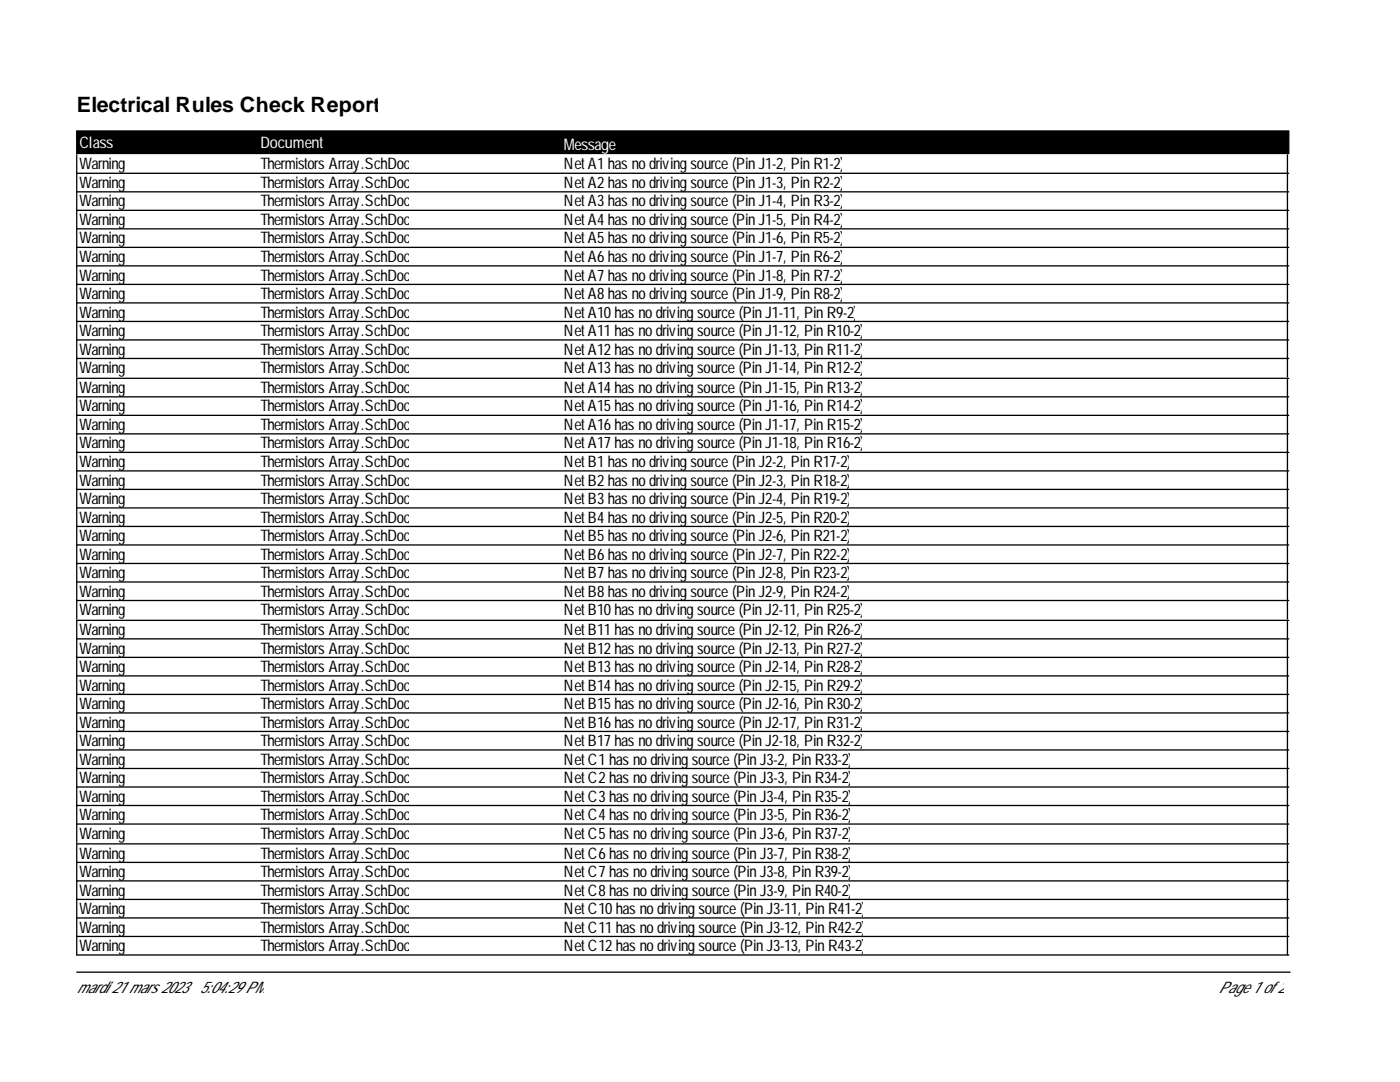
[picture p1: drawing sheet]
<svg xmlns="http://www.w3.org/2000/svg" width="279mm" height="216mm" viewBox="0 0 279 216" stroke-linecap="round" stroke-linejoin="round" font-family="sans-serif">
<defs><g id="words">
<text font-size="4.2" x="15.3" y="22.3">Electrical Rules Check Report</text>
<g font-size="3.2" fill="#fff">
<text x="15.8" y="29.6">Class</text>
<text x="52" y="29.6">Document</text>
<text x="112.5" y="29.9">Message</text>
</g>
<g font-size="3.2">
<text x="15.8" y="33.8">Warning</text>
<text x="52" y="33.8">Thermistors Array.SchDoc</text>
<text x="112.5" y="33.8">NetA1 has nodrivingsource(PinJ1-2, PinR1-2)</text>
<text x="15.8" y="37.5">Warning</text>
<text x="15.8" y="41.2">Warning</text>
<text x="52" y="37.5">Thermistors Array.SchDoc</text>
<text x="52" y="41.2">Thermistors Array.SchDoc</text>
<text x="112.5" y="37.5">NetA2has nodrivingsource(PinJ1-3, PinR2-2)</text>
<text x="112.5" y="41.2">NetA3has nodrivingsource(PinJ1-4, PinR3-2)</text>
<text x="15.8" y="44.9">Warning</text>
<text x="52" y="44.9">Thermistors Array.SchDoc</text>
<text x="112.5" y="44.9">NetA4has nodrivingsource(PinJ1-5, PinR4-2)</text>
<text x="15.8" y="48.6">Warning</text>
<text x="15.8" y="52.3">Warning</text>
<text x="52" y="48.6">Thermistors Array.SchDoc</text>
<text x="52" y="52.3">Thermistors Array.SchDoc</text>
<text x="112.5" y="48.6">NetA5has nodrivingsource(PinJ1-6, PinR5-2)</text>
<text x="112.5" y="52.3">NetA6has nodrivingsource(PinJ1-7, PinR6-2)</text>
<text x="15.8" y="56">Warning</text>
<text x="15.8" y="59.7">Warning</text>
<text x="52" y="56">Thermistors Array.SchDoc</text>
<text x="52" y="59.7">Thermistors Array.SchDoc</text>
<text x="112.5" y="56">NetA7has nodrivingsource(PinJ1-8, PinR7-2)</text>
<text x="112.5" y="59.7">NetA8has nodrivingsource(PinJ1-9, PinR8-2)</text>
<text x="15.8" y="63.4">Warning</text>
<text x="52" y="63.4">Thermistors Array.SchDoc</text>
<text x="112.5" y="63.4">NetA10has nodrivingsource(PinJ1-11, PinR9-2)</text>
<text x="15.8" y="67.1">Warning</text>
<text x="15.8" y="70.8">Warning</text>
<text x="52" y="67.1">Thermistors Array.SchDoc</text>
<text x="52" y="70.8">Thermistors Array.SchDoc</text>
<text x="112.5" y="67.1">NetA11 has nodrivingsource(PinJ1-12, PinR10-2)</text>
<text x="112.5" y="70.8">NetA12has nodrivingsource(PinJ1-13, PinR11-2)</text>
<text x="15.8" y="74.4">Warning</text>
<text x="52" y="74.4">Thermistors Array.SchDoc</text>
<text x="112.5" y="74.4">NetA13has nodrivingsource(PinJ1-14, PinR12-2)</text>
<text x="15.8" y="78.4">Warning</text>
<text x="15.8" y="82.1">Warning</text>
<text x="52" y="78.4">Thermistors Array.SchDoc</text>
<text x="52" y="82.1">Thermistors Array.SchDoc</text>
<text x="112.5" y="78.4">NetA14has nodrivingsource(PinJ1-15, PinR13-2)</text>
<text x="112.5" y="82.1">NetA15has nodrivingsource(PinJ1-16, PinR14-2)</text>
<text x="15.8" y="85.8">Warning</text>
<text x="15.8" y="89.5">Warning</text>
<text x="52" y="85.8">Thermistors Array.SchDoc</text>
<text x="52" y="89.5">Thermistors Array.SchDoc</text>
<text x="112.5" y="85.8">NetA16has nodrivingsource(PinJ1-17, PinR15-2)</text>
<text x="112.5" y="89.5">NetA17has nodrivingsource(PinJ1-18, PinR16-2)</text>
<text x="15.8" y="93.2">Warning</text>
<text x="52" y="93.2">Thermistors Array.SchDoc</text>
<text x="112.5" y="93.2">NetB1 has nodrivingsource(PinJ2-2, PinR17-2)</text>
<text x="15.8" y="96.9">Warning</text>
<text x="15.8" y="100.6">Warning</text>
<text x="52" y="96.9">Thermistors Array.SchDoc</text>
<text x="52" y="100.6">Thermistors Array.SchDoc</text>
<text x="112.5" y="96.9">NetB2has nodrivingsource(PinJ2-3, PinR18-2)</text>
<text x="112.5" y="100.6">NetB3has nodrivingsource(PinJ2-4, PinR19-2)</text>
<text x="15.8" y="104.3">Warning</text>
<text x="15.8" y="108">Warning</text>
<text x="52" y="104.3">Thermistors Array.SchDoc</text>
<text x="52" y="108">Thermistors Array.SchDoc</text>
<text x="112.5" y="104.3">NetB4has nodrivingsource(PinJ2-5, PinR20-2)</text>
<text x="112.5" y="108">NetB5has nodrivingsource(PinJ2-6, PinR21-2)</text>
<text x="15.8" y="111.7">Warning</text>
<text x="52" y="111.7">Thermistors Array.SchDoc</text>
<text x="112.5" y="111.7">NetB6has nodrivingsource(PinJ2-7, PinR22-2)</text>
<text x="15.8" y="115.4">Warning</text>
<text x="15.8" y="119">Warning</text>
<text x="52" y="115.4">Thermistors Array.SchDoc</text>
<text x="52" y="119">Thermistors Array.SchDoc</text>
<text x="112.5" y="115.4">NetB7has nodrivingsource(PinJ2-8, PinR23-2)</text>
<text x="112.5" y="119">NetB8has nodrivingsource(PinJ2-9, PinR24-2)</text>
<text x="15.8" y="122.7">Warning</text>
<text x="52" y="122.7">Thermistors Array.SchDoc</text>
<text x="112.5" y="122.7">NetB10has nodrivingsource(PinJ2-11, PinR25-2)</text>
<text x="15.8" y="126.7">Warning</text>
<text x="15.8" y="130.4">Warning</text>
<text x="52" y="126.7">Thermistors Array.SchDoc</text>
<text x="52" y="130.4">Thermistors Array.SchDoc</text>
<text x="112.5" y="126.7">NetB11 has nodrivingsource(PinJ2-12, PinR26-2)</text>
<text x="112.5" y="130.4">NetB12has nodrivingsource(PinJ2-13, PinR27-2)</text>
<text x="15.8" y="134.1">Warning</text>
<text x="15.8" y="137.8">Warning</text>
<text x="52" y="134.1">Thermistors Array.SchDoc</text>
<text x="52" y="137.8">Thermistors Array.SchDoc</text>
<text x="112.5" y="134.1">NetB13has nodrivingsource(PinJ2-14, PinR28-2)</text>
<text x="112.5" y="137.8">NetB14has nodrivingsource(PinJ2-15, PinR29-2)</text>
<text x="15.8" y="141.5">Warning</text>
<text x="52" y="141.5">Thermistors Array.SchDoc</text>
<text x="112.5" y="141.5">NetB15has nodrivingsource(PinJ2-16, PinR30-2)</text>
<text x="15.8" y="145.2">Warning</text>
<text x="15.8" y="148.9">Warning</text>
<text x="52" y="145.2">Thermistors Array.SchDoc</text>
<text x="52" y="148.9">Thermistors Array.SchDoc</text>
<text x="112.5" y="145.2">NetB16has nodrivingsource(PinJ2-17, PinR31-2)</text>
<text x="112.5" y="148.9">NetB17has nodrivingsource(PinJ2-18, PinR32-2)</text>
<text x="15.8" y="152.6">Warning</text>
<text x="52" y="152.6">Thermistors Array.SchDoc</text>
<text x="112.5" y="152.6">NetC1 has nodrivingsource(PinJ3-2, PinR33-2)</text>
<text x="15.8" y="156.3">Warning</text>
<text x="15.8" y="160">Warning</text>
<text x="52" y="156.3">Thermistors Array.SchDoc</text>
<text x="52" y="160">Thermistors Array.SchDoc</text>
<text x="112.5" y="156.3">NetC2has nodrivingsource(PinJ3-3, PinR34-2)</text>
<text x="112.5" y="160">NetC3has nodrivingsource(PinJ3-4, PinR35-2)</text>
<text x="15.8" y="163.7">Warning</text>
<text x="15.8" y="167.3">Warning</text>
<text x="52" y="163.7">Thermistors Array.SchDoc</text>
<text x="52" y="167.3">Thermistors Array.SchDoc</text>
<text x="112.5" y="163.7">NetC4has nodrivingsource(PinJ3-5, PinR36-2)</text>
<text x="112.5" y="167.3">NetC5has nodrivingsource(PinJ3-6, PinR37-2)</text>
<text x="15.8" y="171.3">Warning</text>
<text x="52" y="171.3">Thermistors Array.SchDoc</text>
<text x="112.5" y="171.3">NetC6has nodrivingsource(PinJ3-7, PinR38-2)</text>
<text x="15.8" y="175">Warning</text>
<text x="15.8" y="178.7">Warning</text>
<text x="52" y="175">Thermistors Array.SchDoc</text>
<text x="52" y="178.7">Thermistors Array.SchDoc</text>
<text x="112.5" y="175">NetC7has nodrivingsource(PinJ3-8, PinR39-2)</text>
<text x="112.5" y="178.7">NetC8has nodrivingsource(PinJ3-9, PinR40-2)</text>
<text x="15.8" y="182.4">Warning</text>
<text x="52" y="182.4">Thermistors Array.SchDoc</text>
<text x="112.5" y="182.4">NetC10has nodrivingsource(PinJ3-11, PinR41-2)</text>
<text x="15.8" y="186.1">Warning</text>
<text x="15.8" y="189.8">Warning</text>
<text x="52" y="186.1">Thermistors Array.SchDoc</text>
<text x="52" y="189.8">Thermistors Array.SchDoc</text>
<text x="112.5" y="186.1">NetC11 has nodrivingsource(PinJ3-12, PinR42-2)</text>
<text x="112.5" y="189.8">NetC12has nodrivingsource(PinJ3-13, PinR43-2)</text>
<text x="15.3" y="198.2">mardi 21 mars 2023</text>
<text x="39.9" y="198.2">5:04:29PM</text>
<text x="243.2" y="198.2">Page1 of2</text>
</g>
</g></defs>
<path d="M15.3 26.1h241.9v4.5h-241.9z" fill="#000" stroke="#000" stroke-width=".26"/>
<g fill="none" stroke="#000" stroke-width=".26">
<path d="M15.3 34.6h241.9M15.3 30.9v44.3M15.3 38.3h241.9M256.9 30.9v44.3M15.3 42h241.9M15.3 45.7h241.9M15.3 49.4h241.9M15.3 53.1h241.9M15.3 56.7h241.9M15.3 60.4h241.9M15.3 64.1h241.9M15.3 67.8h241.9"/>
<path d="M15.3 71.5h241.9M15.3 79.2h241.9M256.9 75.5v48M257.2 75.5h-241.9v48M15.3 82.9h241.9M15.3 86.6h241.9M15.3 90.3h241.9M15.3 94h241.9M15.3 97.7h241.9M15.3 101.4h241.9M15.3 105h241.9M15.3 108.7h241.9"/>
<path d="M15.3 112.4h241.9M15.3 116.1h241.9M15.3 119.8h241.9M15.3 127.5h241.9M15.3 131.2h241.9M15.3 134.9h241.9M15.3 138.6h241.9M256.9 123.8v44.3M257.2 123.8h-241.9v44.3M15.3 142.3h241.9M15.3 146h241.9M15.3 149.6h241.9"/>
<path d="M15.3 153.3h241.9M15.3 157h241.9M15.3 160.7h241.9M15.3 164.4h241.9M15.3 172.1h241.9M15.3 175.8h241.9M15.3 179.5h241.9M256.9 168.4v22.2M257.2 168.4h-241.9v22.2h241.9M15.3 183.2h241.9M15.3 186.9h241.9M15.3 194h242.2"/>
</g>
<use href="#words"/>
</svg>
